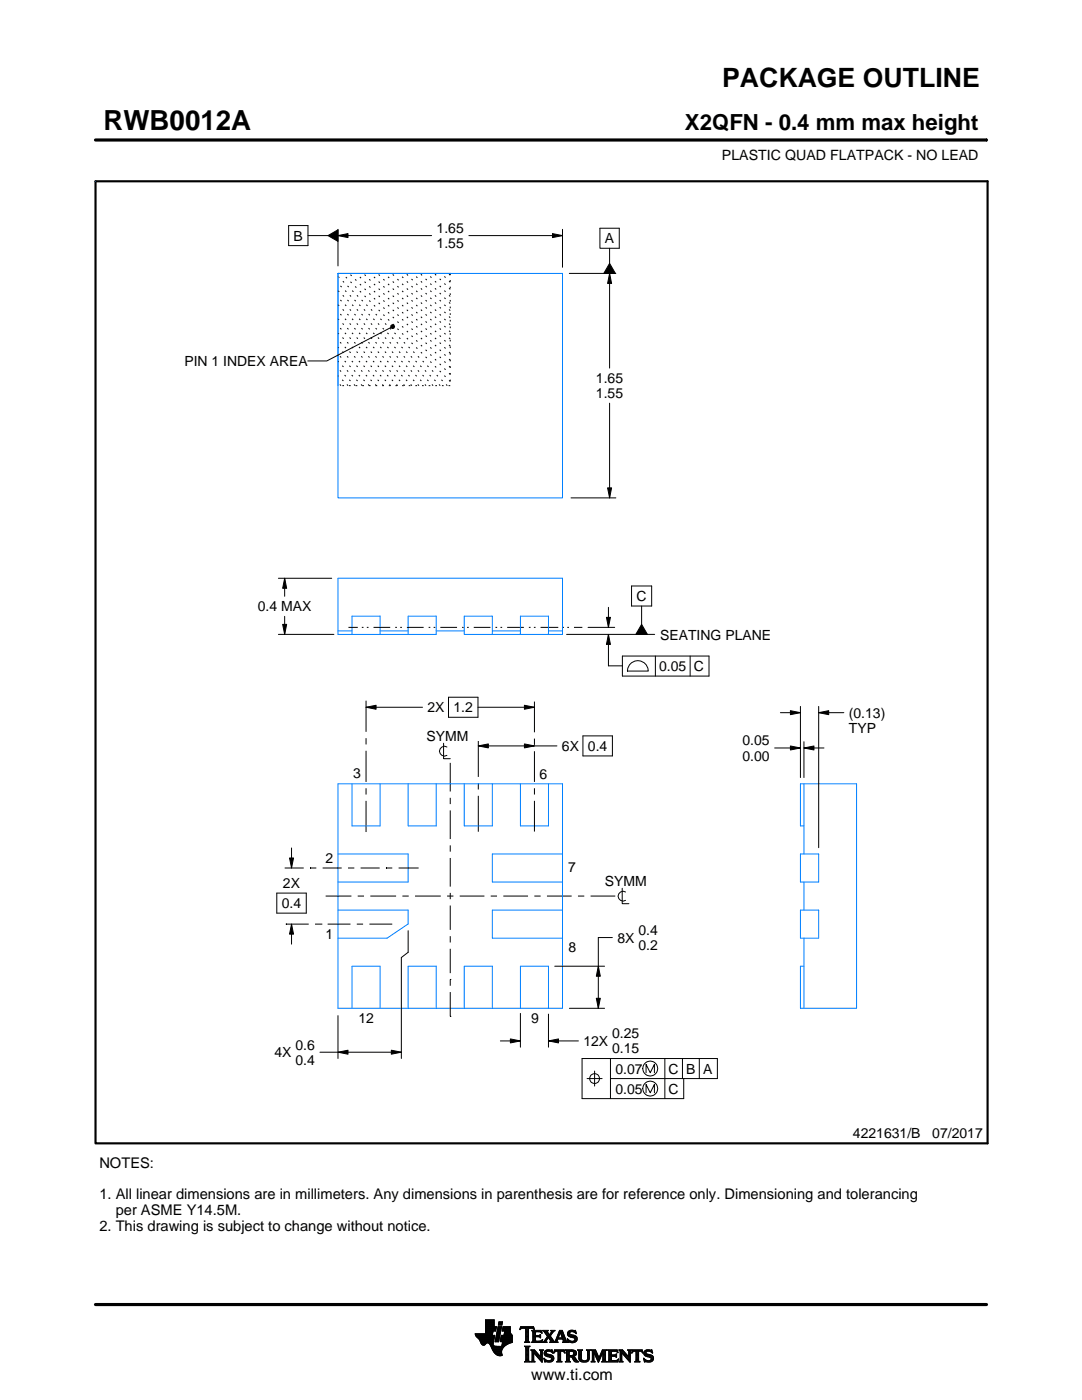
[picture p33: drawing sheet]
<svg xmlns="http://www.w3.org/2000/svg" width="216mm" height="279mm" viewBox="0 0 216 279" stroke-linecap="round" stroke-linejoin="round" font-family="sans-serif">
<defs><g id="words">
<text font-size="5.5" x="20.6" y="26">RWB0012A</text>
<text font-size="5.3" x="144.1" y="17.4">PACKAGE OUTLINE</text>
<text font-size="4.4" x="136.7" y="26">X2QFN - 0.4 mm max height</text>
<text font-size="3.2" x="106" y="275.3">www.ti.com</text>
<g font-size="2.9">
<text x="19.8" y="233.1">NOTES:</text>
<text x="19.8" y="239.4">1. All linear dimensions are in millimeters. Any dimensions in parenthesis are for reference only. Dimensioning and tolerancing</text>
<text x="19.8" y="245.7">2. This drawing is subject to change without notice.</text>
<text x="23.1" y="242.5">per ASME Y14.5M.</text>
</g>
<g font-size="2.8">
<text x="144.1" y="32">PLASTIC QUAD FLATPACK - NO LEAD</text>
<text x="87.1" y="46.5">1.65</text>
<text x="58.6" y="48">B</text>
<text x="87.1" y="49.5">1.55</text>
<text x="120.7" y="48.5">A</text>
<text x="36.8" y="73">PIN 1 INDEX AREA</text>
<text x="118.9" y="76.5">1.65</text>
<text x="118.9" y="79.5">1.55</text>
<text x="127" y="119.9">C</text>
<text x="51.5" y="122">0.4 MAX</text>
<text x="131.7" y="127.6">SEATING PLANE</text>
<text x="131.5" y="133.9">0.05 C</text>
<text x="85.3" y="142.1">2X 1.2</text>
<text x="169.4" y="143.2">(0.13)</text>
<text x="85.1" y="147.9">SYMM</text>
<text x="112.1" y="149.9">6X 0.4</text>
<text x="148.1" y="148.8">0.05</text>
<text x="169.4" y="146.2">TYP</text>
<text x="70.5" y="155.3">3</text>
<text x="107.7" y="155.4">6</text>
<text x="148.1" y="151.8">0.00</text>
<text x="65" y="172.2">2</text>
<text x="56.5" y="177.2">2X</text>
<text x="113.4" y="174">7</text>
<text x="120.7" y="176.9">SYMM</text>
<text x="56.2" y="181.2">0.4</text>
<text x="64.9" y="187.5">1</text>
<text x="113.4" y="189.9">8</text>
<text x="123.2" y="188.1">8X</text>
<text x="127.4" y="186.6">0.4</text>
<text x="127.4" y="189.6">0.2</text>
<text x="59" y="209.5">0.6</text>
<text x="71.5" y="204.2">12</text>
<text x="106" y="204.3">9</text>
<text x="116.4" y="208.7">12X</text>
<text x="122.2" y="207.2">0.25</text>
<text x="54.8" y="211">4X</text>
<text x="59" y="212.5">0.4</text>
<text x="122.2" y="210.2">0.15</text>
<text x="122.8" y="214.3">0.07</text>
<text x="133.4" y="214.3">C B A</text>
<text x="122.8" y="218.3">0.05</text>
<text x="133.4" y="218.3">C</text>
<text x="170.2" y="227.2">4221631/B</text>
<text x="186" y="227.2">07/2017</text>
</g>
<text font-size=".3" x="103.9" y="28.1">SCALE 6.500</text>
</g></defs>
<g fill="none" stroke="#0080ff" stroke-width=".2">
<path d="M19.1 36.2h.1M67.4 54.6h44.8v44.8h-44.8zM67.4 54.6v22.4M67.4 54.6h22.4M67.4 125.9h2.8M70.2 126.6v-3.6h5.6v3.6M75.8 125.9h5.6M81.4 126.6v-3.6h5.6v3.6h-19.6v-11.2h44.8v11.2h-19.6v-3.6h5.6v3.6M87 125.9h5.6M98.2 125.9h5.6M103.8 126.6v-3.6h5.6v3.6M109.4 125.9h2.8"/>
<path d="M67.4 156.4h44.8v44.8h-44.8zM70.2 156.4v8.4h5.6v-8.4M81.4 156.4v8.4h5.6v-8.4M92.6 156.4v8.4h5.6v-8.4M103.8 156.4v8.4h5.6v-8.4M160.4 156.4v14M67.4 170.4h14v5.6h-14M112.2 170.4h-14v5.6h14M159.7 170.4h3.7v5.6h-3.7zM160.4 164.8h-.7v-8.4h11.2v44.8h-11.2v-8.4h.7M160.4 176v5.6M67.4 181.6h14v2.8l-4.2 2.8h-9.8"/>
<path d="M112.2 181.6h-14v5.6h14M159.7 181.6h3.7v5.6h-3.7zM160.4 187.2v14M75.8 201.2v-8.4h-5.6v8.4M87 201.2v-8.4h-5.6v8.4M98.2 201.2v-8.4h-5.6v8.4M109.4 201.2v-8.4h-5.6v8.4"/>
</g>
<g fill="none" stroke="#000" stroke-width=".2" stroke-dasharray=".3 1" stroke-linecap="butt">
<path d="M89.8 54.6v22.4M89.8 59.2l-4.6-4.6M89.8 57.8l-3.1-3.2M89.8 56.3l-1.7-1.7M89.8 54.9l-.3-.3M68 77l-.6-.6M69.5 77l-2.1-2.1M70.9 77l-3.5-3.5M72.3 77l-4.9-4.9M73.7 77l-6.3-6.3M75.1 77l-7.7-7.7M76.5 77l-9.1-9.1"/>
<path d="M77.9 77l-10.5-10.5M79.4 77l-12-12M80.8 77l-13.4-13.4M82.2 77l-14.8-14.8M83.6 77l-16.2-16.2M85 77l-17.6-17.6M86.4 77l-19-19M87.8 77l-20.4-20.4M89.3 77l-21.9-21.8M89.8 76.1l-21.5-21.5M89.8 74.7l-20.1-20.1M89.8 73.3l-18.7-18.7"/>
<path d="M89.8 71.9l-17.3-17.3M89.8 70.5l-15.9-15.9M89.8 69.1l-14.5-14.5M89.8 67.7l-13-13.1M89.8 66.2l-11.6-11.6M89.8 64.8l-10.2-10.2M89.8 63.4l-8.8-8.8M89.8 62l-7.4-7.4M89.8 60.6l-6-6M89.8 77h-22.4"/>
</g>
<g fill="none" stroke="#000" stroke-width=".2">
<path d="M19.1 27.9h177.7M196.8 27.7v.5M57.6 45h3.9v4h-3.9zM61.5 47h3.9M65.4 47l2-1.1v2.3zM67.4 47l2-.4v.8zM67.4 45.8v7.3M67.4 47h18.7M93.6 47h18.6M110.2 46.6l2 .4-2 .4zM112.2 45.8v7.5M113.6 54.6h9.3"/>
<path d="M119.7 45.5h3.9v4h-3.9zM121.6 54.6l.4 2h-.8zM121.6 49.5v3.1M121.6 54.6v18.9M121.6 52.6l1.2 2h-2.3zM78 65l.3-.2 .3 .1 .1 .3-.1 .3-.3 .1-.3-.2zM78 65.4l-12.8 6.6h-3.8M113.9 99.4h9M121.2 97.4h.8l-.4 2zM121.6 80.5v18.9M55.6 115.4h10.6M56.8 115.4l.4 2h-.8z"/>
<path d="M56.8 115.4v3.6M126 116.9h4v4h-4zM55.6 126.6h11M56.4 124.6h.8l-.4 2zM56.8 123v3.6M69.5 125.2h1.7M71.2 125.2h.1M72.2 125.2h.3M73 139.8v6.3M73.2 125.2h.3M74.5 125.2h3.4M78.9 125.2h.3"/>
<path d="M79.9 125.2h.3M81.2 125.2h3.3M85.5 125.2h.4M86.5 125.2h.4M87.9 125.2h3.3M89.5 139.1h5.9v4h-5.9zM92.2 125.2h.3M93.2 125.2h.3M94.5 125.2h3.4M98.9 125.2h.3M99.9 125.2h.3M101.2 125.2h3.3"/>
<path d="M105.5 125.2h.4M106.5 125.2h.4M107.9 125.2h3.3M111.2 125.2h.1M112.2 125.2h.3M113.1 126.6h17.5M113.2 125.2h.3M114.5 125.2h1.7M117.3 125.2h5.4M121 123.2h.8l-.4 2zM121.4 126.6l.4 2h-.8zM121.4 126.6v6.3h2.8"/>
<path d="M121.4 121.2v4M124.2 130.9h17.3v4h-17.3zM125.6 132.7a2.08 2.08 0 0 1 2.3-.7 2.08 2.08 0 0 1 1.5 1.9h-4.2l.1-.6zM128 120.9v3.7M128 124.6l1.2 2h-2.3zM130.8 130.9v4M137.7 130.9v4M73 141.1l2-.4v.8zM73 147.3v1.3M73 149.8v6.3M73 157.3v1.3M73 159.8v6.3"/>
<path d="M73 141.1h11.3M88.5 148.3v3.1h1.3M89.2 149.1a.98 .98 0 0 0-1.5 .8 .98 .98 0 0 0 1.5 .8M89.8 152.2v5.8M89.8 159.2v1.3M95.4 141.1h11.2M95.4 148.9l2-.4v.8zM95.4 147.9v7.1M95.4 156.3v1.3M95.4 158.8v7.2M95.4 148.9h15.7M104.6 140.7l2 .4-2 .4z"/>
<path d="M104.6 148.5l2 .4-2 .4zM106.6 140v6.1M106.6 147.4v1.3M106.6 149.9v6.2M106.6 157.3v1.3M106.6 159.8v6.2M116.3 146.9h5.9v4h-5.9zM154.6 149.3h5.1M155.7 142.2h4M157.7 148.9l2 .4-2 .4zM157.7 141.8l2 .4-2 .4zM159.7 141v14.2"/>
<path d="M160.4 149.3l2-.4v.8zM160.4 148v7.2M160.4 149.3h4M163.4 142.2l2-.4v.8zM163.4 141v28.2M163.4 142.2h5M55.2 178.2h5.9v4h-5.9zM56.8 173.2h3.8M57.8 171.2h.8l-.4 2zM58.2 169.2v4M61.9 173.2h.1M61.9 173.2h1.2"/>
<path d="M64.4 173.2h3.8M65 178.8h5.1M69.4 173.2h1.3M71.4 178.8h1.2M72 173.2h3.8M73.9 178.8h5.1M77 173.2h.1M77 173.2h1.3M79.5 173.2h3.8M80.3 178.8h1.3M82.8 178.8h5.2M83.3 173.2h.1"/>
<path d="M89.2 178.8h1.3M89.8 161.7v5.8M89.8 168.7v1.3M89.8 171.2v5.7M89.8 178.2v1.3M91.7 178.8h5M97.9 178.8h1.3M100.4 178.8h5M106.6 178.8h1.3M109.1 178.8h5M115.3 178.8h1.3M117.8 178.8h5"/>
<path d="M124.2 177.3v3.1h1.3M124.8 178a.98 .98 0 0 0-1.5 .9 .98 .98 0 0 0 1.5 .8M57 184.4h.1M57 184.4h4.6M58.2 184.4l.4 2h-.8zM58.2 184.4v4M62.9 184.4h1.2M64.1 184.4h.1M65.4 184.4h4.5M71.2 184.4h1.3M73.7 184.4h4.6M81.4 185.7v4.4l-1.3 1v20.1"/>
<path d="M89.8 195.5h.1M89.8 180.7v4.9M89.8 186.8v1.3M89.8 189.4v4.8M89.8 195.5v1.2M89.8 198v4.8M110.7 192.8h9.9M119 199.2h.8l-.4 2zM119.4 192.8l.4 2h-.8zM122.2 187.1h-2.8v14.1M63.8 210h16.3M67.4 210l2-.4v.8z"/>
<path d="M67.4 202.7v8.5M78.1 209.6l2 .4-2 .4zM89.8 202.8h.1M99.8 207.7h4M101.8 207.3l2 .4-2 .4zM103.8 202.2v6.8M109.4 207.7l2-.4v.8zM109.4 207.7h6M109.4 202.4v6.6M113.6 201.2h7M117.1 215.3h3M118.6 213.8v3"/>
<path d="M121.8 215.3h21.3v-4h-27v8h20.3v-4M121.8 211.3v8M128.9 214.1v-1.7l.8 1.7 .9-1.7v1.7M128.9 218.1v-1.7l.8 1.7 .9-1.7v1.7M132.7 211.3v8M136.2 211.3v4M139.5 211.3v4M94.8 266.2h3.5M94.8 266.3h3.5M94.9 266.4h3.3M94.9 266.5h3.8l-.2 1.2M94.9 266.5h3.8"/>
<path d="M95 266.6h3.7M95 266.7h3.7M95.1 266.8h3.6M95.2 266.9h3.4M95.3 267h3.3M95.4 267.1h3.2M95.5 267.2h3.1M95.6 267.3h3M95.7 267.4h2.8M95.7 267.5h2.8M95.8 267.6h2.7M95.8 267.7h2.7"/>
<path d="M95.9 267.8h2.6M95.9 267.9h2.5M95.9 268h2.5M96 268h1.1M96 268.1h1M96.1 268.2h.8M96.1 268.3h.7M96.2 268.4h.6M96.3 268.4h.4M96.9 266.1h1.4M96.9 266h1.4M96.9 265.9h1.4"/>
<path d="M96.9 265.8h1.5M96.9 265.7h1.5M96.9 264.7l2.2 .1-.2 .9h-.5l-.2 .8M96.9 265.6h2M96.9 265.5h2M96.9 265.4h2M96.9 265.3h2.1M96.9 265.2h2.1M96.9 265.1h2.1M96.9 265h2.1M96.9 264.9h2.1M96.9 264.8h2.2"/>
<path d="M96.9 264.6h1.7M96.9 264.5h1.7M96.9 264.4h1.7M96.9 264.3h1.7M96.9 264.2h1.7M96.9 264.1h1.7M96.9 264h1.7M96.9 263.9h1.7M96.9 263.8h1.7M96.9 263.7h1.7M96.9 263.6h1.7M96.9 263.5h1.7"/>
<path d="M96.9 263.4h1.7M97.5 268h.9M97.6 268.1h.8M97.7 268.2h.7M97.7 268.3h.7M97.8 268.4h.6M97.9 268.5h.6M97.9 268.6h.7M98 268.7h1.1M98 268.8h2.6M98 268.8h2.5M98.1 268.9h2.3"/>
<path d="M98.1 269h2.3M98.1 269.1h2.2M98.2 269.2h2.1M98.2 269.2h2M98.2 269.3h2M98.3 269.4h1.9M98.3 269.5h1.8M98.4 269.6h1.7M98.4 268v.4l.3 .2 2 .1M98.5 269.7h1.6M98.5 267.7l-.1 .3M98.5 269.8h1.6"/>
<path d="M98.6 269.9h1.5M98.6 264.8v-1.4h-1.7v2.8h-2.1l.1 .3 .8 .9 .6 1h.4l.5-.4 .4 .1 1 1.8 .8 .6h.8l-.1-1.1 .8-.9M98.6 270h1.5M98.7 270h1.4M98.8 270.1h1.3M98.8 267.7h.7M98.8 267.6h.7M98.8 267.5h.7M98.9 270.2h1.2M98.9 267.4h.7M98.9 267.3h.7M98.9 267.2h.7"/>
<path d="M98.9 267.1h.7M98.9 267h.7M98.9 270.3h1.3M99 266.9h.6M99 266.9h.7M99 266.8h.7M99 266.7h.7M99 266.6h.7M99 266.5h.7M99.1 270.4h1.1M99.1 266.4h.7M99.1 266.3h.7"/>
<path d="M99.1 266.2h.7M99.1 266.1h.7M99.1 266h.7M99.2 265.9h.7M99.2 265.8h.7M99.2 270.4h1M99.2 265.7h.7M99.2 265.6h.7M99.2 265.5h.7M99.3 265.4h.6M99.3 265.4h.7M99.3 265.3h.7"/>
<path d="M99.3 265.2h.7M99.3 265.1h.7M99.3 265h.7M99.4 270.5h.8M99.4 264.9h.7M99.4 264.8h.7M99.4 264.8h.7l-.6 3h-.7zM99.4 264.5l.2-.7h.7l-.2 .7h-.7M99.5 264.4h.6M99.5 264.3h.7M99.5 264.2h.7M99.5 264.1h.7"/>
<path d="M99.5 264h.7M99.5 263.9h.7M99.6 263.8h.7M99.8 270.6h.1M99.8 267.7h2.4M99.8 267.6h2.4M99.8 267.5h2.4M99.9 267.4h2.3M99.9 267.3h2.3M99.9 267.2h2.3M99.9 267.1h2.3M99.9 267h2.3"/>
<path d="M99.9 266.9h2.3M100 266.9h2.2M100 266.8h2.2M100 266.7h2.2M100 266.6h2.2M100 266.5h2.2M100.1 268.6h.7M100.2 268.5h.7M100.2 268.4h.8M100.2 268.4h.9M100.2 268.3h1M100.2 268.2h1.2"/>
<path d="M100.2 265.6h1.6M100.2 268.1h1.4M100.2 265.5h1.6M100.2 268h1.6M100.3 265.4h1.5M100.3 268h1.7M100.3 267.9h1.9M100.3 265.3h1.5M100.3 267.8h1.9M100.3 265.2h1.5M100.3 265.1h1.5M100.3 265h1.5"/>
<path d="M100.4 264.9h1.4M100.4 264.8h1.4M100.6 266.5l.1-.8h-.5l.2-.9h1.4l.1 1.1 .3 .6v1.4l-1.3 .6M100.6 266.4h1.5M100.6 266.3h1.4M100.6 266.2h1.4M100.6 266.1h1.3M100.7 266h1.2M100.7 265.9h1.2M100.7 265.8h1.1M100.7 265.7h1.1M102.2 266.5h-2.2l-.2 1.1 .1 .2h.4l-.2 .9"/>
<path d="M103.7 265.3h.1M103.8 265.2h.2M103.8 265h2.8M103.8 264.9h2.7M103.9 264.8h2.6M104.7 267.8h1M104.7 271.8h1.1M104.7 268.7h1M104.8 267.7h.7M104.8 271.7h.8M104.9 265.2h.6M104.9 268.9h.6"/>
<path d="M104.9 267.6h.6M104.9 267.5l-.2 .3M104.9 267.5h.6M104.9 267.4h.6M104.9 267.3h.6M104.9 267.2h.6M104.9 267.1h.6M104.9 267h.6M104.9 266.8h.6M104.9 266.7h.6M104.9 266.6h.6M104.9 266.5h.6"/>
<path d="M104.9 266.4h.6M104.9 266.3h.6M104.9 266.2h.6M104.9 266.1h.6M104.9 265.9h.6M104.9 265.8h.6M104.9 265.7h.6M104.9 265.6h.6M104.9 265.5h.6M104.9 265.4h.6M104.9 265.3h.6M104.9 271.5h.6"/>
<path d="M104.9 269h.6M104.9 271.4h.6M104.9 271.4v-2.4l-.2-.4h1.1l-.3 .4v2.4M104.9 271.4l-.2 .4h1.1l-.3-.4M104.9 271.3h.6M104.9 271.2h.6M104.9 271.1h.6M104.9 271h.6M104.9 270.9h.6M104.9 270.8h.6M104.9 270.6h.6M104.9 270.5h.6"/>
<path d="M104.9 270.4h.6M104.9 270.3h.6M104.9 270.2h.6M104.9 270.1h.6M104.9 270h.6M104.9 269.9h.6M104.9 269.8h.6M104.9 269.6h.6M104.9 269.5h.6M104.9 269.4h.6M104.9 269.3h.6M104.9 269.2h.6"/>
<path d="M104.9 269.1h.6M105.5 267.5l.2 .3M105.5 267.5v-2.3l.7-.1 .4 .3-.1-.6h-2.6l-.1 .6 .4-.3 .7 .1v2.3M105.7 267.8h-1M105.9 271.8h.8M105.9 269.4h.8M106.1 269.5h.7M106.1 267.8h2M106.1 271.7h.5M106.2 269.6h.7M106.2 271.5h.3M106.2 265.6h1.8"/>
<path d="M106.2 269.8h.8M106.2 271.4h.3M106.2 271.4l-.3 .4h.8l-.2-.4M106.2 271.3h.3M106.2 271.2h.3M106.2 271.1h.3M106.2 271h.3M106.2 270.9h.3M106.2 270.8h.3M106.2 270.6h.3M106.2 270.5h.3M106.2 270.4h.3"/>
<path d="M106.2 270.3h.3M106.2 270.2h.3M106.2 270.1h.3M106.2 270h1M106.2 269.9h.9M106.2 269.8v1.6M106.2 269.8l-.3-.4h.8l1.2 1.4M106.3 267.7h1.8M106.3 265.7h1.8M106.3 267.6h.6M106.3 265.8h.6M106.3 267.5l-.2 .3"/>
<path d="M106.3 267.5h.5M106.3 267.4h.5M106.3 267.3h.5M106.3 267.2h.5M106.3 267.1h.5M106.3 267h.5M106.3 266.8h.5M106.3 266.7h1.6M106.3 266.6h1.6M106.3 266.5h.5M106.3 266.4h.5M106.3 266.3h.5"/>
<path d="M106.3 266.2h.5M106.3 266.1h.5M106.3 265.9h.5M106.4 265.2h.2M106.5 270h.1M106.5 270v1.4M106.5 265.3h.1M106.6 270.1h.7M106.7 270.2h.7M106.8 270.3h.7M106.8 265.9l.2-.1h.6l.6 .2-.2-.5h-1.9l.2 .3v1.7M106.8 265.9v.6h.8l.3-.2v.7"/>
<path d="M106.9 270.4h.7M107 270.5h.7M107.1 270.6h.7M107.2 270.8h1M107.3 270.9h.9M107.4 271h.8M107.5 271.1h.7M107.6 271.2h.6M107.6 266.5h.3M107.7 271.3h.5M107.7 269.4h.7M107.7 266.8h.2"/>
<path d="M107.7 267.6h.5M107.8 266.4h.1M107.8 271.4h.4M107.8 267h.1M107.8 265.8h.3M107.8 269.5h.5M107.9 271.5h.3M107.9 269.6h.3M107.9 267l-.3-.2h-.8l.1 .8h.9l.5-.2M107.9 269.8h.3M107.9 270.6h.3M107.9 270.5h.3"/>
<path d="M107.9 270.4h.3M107.9 270.3h.3M107.9 270.2h.3M107.9 270.1h.3M107.9 270h.3M107.9 269.9h.3M107.9 269.8v1M107.9 269.8l-.2-.4h.7l-.2 .4M108 271.7h.2M108 265.9h.1M108 267.5h.2M108.1 271.8h.1"/>
<path d="M108.1 266.1h.1M108.2 267.4h.1M108.2 269.8v2.1l-1.7-1.9M108.2 267.8h.9M108.3 267.4l-.2 .5-2-.1M108.3 265.6h1M108.5 267.7h.5M108.5 271.1l.8 .4h.5l.2-.2-.1-.3-1-.4-.3-.3 .1-.7 .8-.2 .5 .1 .2-.1 .1 .6-.9-.3-.3 .1-.1 .3 1.3 .4 .2 .6M108.5 271.1h.1M108.5 265.7h.7M108.5 271.2h.2M108.6 271.3h.2"/>
<path d="M108.6 270.1h.4M108.6 270h.4M108.6 270.2h.6M108.6 267.6h.4M108.6 271.4h.4M108.6 269.9h.4M108.6 270.3h1M108.6 265.8h.7M108.6 271.5h.8M108.6 269.8h.5M108.7 271.7h1.5M108.7 270.4h1.3"/>
<path d="M108.7 267.5h.3M108.7 271.8h.1M108.7 265.9h.6M108.7 269.6h1.5M108.8 267.4h.3M108.8 270.5h1.5M108.8 266.1h.6M108.8 269.5h1.4M108.8 267.3h.4M108.9 266.2h.6M108.9 267.2h.4M108.9 266.3h.6"/>
<path d="M108.9 270.6h1.5M109 267.1h.3M109 266.4h1M109.1 271.8h.9M109.1 269.4h.7M109.1 267h.9M109.1 266.5h.8M109.1 267.8h-.9M109.2 266.8h.8M109.2 266.6h.6M109.2 266.7h.7M109.2 266.7l-.6 .9-.4 .2"/>
<path d="M109.3 270.8h1.1M109.5 267.1h.6M109.6 267.2h.6M109.7 271.5h.7M109.7 267.3h.6M109.7 267.8l.2-.1-.5-.8-.4 .8 .1 .1M109.7 267.8h1.6M109.7 266.3h.4M109.7 267.4h.6M109.8 270.9h.7M109.8 266.2h.3M109.8 266.6l.9 1.2 1-2.3h.5l.8 2.1 .3 .2"/>
<path d="M109.8 267.5h.6M109.9 266.1h.3M109.9 269.8h.4M109.9 267.6h.6M109.9 267.7h.7M109.9 271.4h.5M109.9 265.9h.4M110 271h.5M110 265.6h.7M110 265.9l-.4 .5-.4-.6 .2-.3h-1.1l.9 1.2M110 265.9l.1-.2-.2-.2h.8l-.9 1.1M110 271.3h.5"/>
<path d="M110 265.8h.4M110 271.1h.5M110 271.2h.5M110.1 269.4h.1M110.1 265.7h.4M110.1 269.9h.2M110.2 270h.1M110.5 270h.1M110.5 269.9h.2M110.5 271.1l-.3 .6-.7 .2-.6-.2-.2 .1-.2-.7M110.5 269.8h.3M110.6 269.6h2.1"/>
<path d="M110.6 269.5h2M110.6 269.4h2M110.7 267.7h.5M110.8 267.6h.4M110.9 267.5h.3M110.9 267.4h.3M111 267.3h.3M111 267.2h1.8M111 267.1h1.8M111.1 267h.3M111.1 271.8h1M111.1 266.8h.4"/>
<path d="M111.2 266.7h.3M111.2 267.5l.1-.2h1l.1 .2M111.2 267.5v.3h.1M111.2 266.6h.3M111.3 266.5h.3M111.3 271.7h.6M111.3 266.4h.3M111.3 271.5h.6M111.3 267.8h-1.6M111.3 269.8h.6M111.4 266.3h.3M111.4 271.4h.5"/>
<path d="M111.4 271.4l-.1-1.7h-.4l-.4 .4 .2-.7h1.9l.1 .7-.4-.4h-.4v1.7M111.4 270.5h.5M111.4 270.4h.5M111.4 270.3h.5M111.4 270.2h.5M111.4 270.1h.5M111.4 270h.5M111.4 269.9h.5M111.4 271.4l-.3 .4h1l-.2-.4M111.4 271.3h.5M111.4 271.2h.5M111.4 271.1h.5"/>
<path d="M111.4 271h.5M111.4 270.9h.5M111.4 270.8h.5M111.4 270.6h.5M111.4 266.2h.3M111.4 266.1h.4M111.5 265.9h.9M111.5 265.8h.8M111.6 265.7h.7M111.6 265.6h.6M111.8 265.9l.4 1.1h-.8zM111.9 266.1h.5"/>
<path d="M111.9 266.2h.5M111.9 266.3h.6M112 266.4h.5M112 266.5h.6M112.1 266.6h.5M112.1 266.7h.6M112.1 266.8h.6M112.2 267h.5M112.2 267.8h1.1M112.3 267.3h.6M112.3 267.4h.6M112.4 267.5h.6"/>
<path d="M112.4 267.5v.3h-.2M112.4 269.8h.3M112.4 267.6h.6M112.4 267.7h.7M112.6 269.9h.1M112.6 270h.2M112.8 271.8h1M112.8 269.4h1.6M113 269.5h1.7M113 271.7h.7M113 269.6h1.9M113 271.5h.6"/>
<path d="M113 269.8h.6M113 271.4h.6M113 271.4l-.2 .4h1l-.2-.4M113 271.3h.6M113 271.2h.6M113 271.1h.6M113 271h.6M113 270.9h.6M113 270.8h1.5M113 270.6h1.6M113 270.5h1.8M113 270.4h.6"/>
<path d="M113 270.3h.6M113 270.2h.6M113 270.1h.6M113 270h.6M113 269.9h.6M113 269.8v1.6M113 269.8l-.2-.4h1.5l.5 .2 .2 .3v.4l-.2 .3-.4 .1M113.2 267.3h.2M113.2 267.4h.3M113.2 266.2h.5M113.2 266.3h.6M113.2 266.1h.5"/>
<path d="M113.3 267.5h.3M113.3 267.8h-1.1M113.3 266.4h.9M113.3 265.9h.4M113.3 267.6h.6M113.3 266.5h1.3M113.3 267.7h1.6M113.3 265.8h.5M113.3 267.8h.2M113.4 266.6h1.5M113.4 265.7h1.5M113.4 265.7l.5-.2 .7 .1 .2-.1 .1 .7-.7-.4h-.4l-.1 .3 .1 .2 .9 .2 .4 .3 .1 .5-.3 .5-.6 .2-.7-.2-.2 .1-.2-.7 .9 .5 .4-.1 .2-.3-.1-.3-1.2-.4-.2-.5z"/>
<path d="M113.5 266.7h1.5M113.5 265.6h1.4M113.6 271.4v-.6h.4l.7 .9 .8 .1M113.6 269.9l.1-.2 .7 .2v.4l-.4 .2M113.6 269.9v.6M113.7 267.8h1.1M113.8 266.8h1.3M113.8 265.5h.6M114 268h.4M114.1 270.9h.6M114.2 271h.6M114.2 271.1h.7"/>
<path d="M114.3 271.2h.6M114.3 267h.8M114.3 269.8h.7M114.3 270.4h.6M114.4 271.3h.6M114.4 270.7l1.1 1.1M114.4 270.7h.1M114.4 271.4h.7M114.4 269.9h.6M114.4 270.3h.6M114.5 267.6h.5M114.5 270.2h.5"/>
<path d="M114.5 270h.5M114.5 265.8h.4M114.5 270.1h.5M114.5 271.5h.7M114.6 271.7h.7M114.6 267.1h.6M114.6 267.5h.5M114.7 267.2h.5M114.7 267.4h.5M114.7 265.9h.3M114.7 267.3h.5M114.7 271.8h.8"/>
<path d="M114.8 266.1h.2M114.9 266.2h.1M115.3 269.4h.9M115.4 269.5h.7M115.5 269.6h.5M115.5 269.8h.5M115.5 269.8v1.4l.4 .5 .6 .2 .6-.1 .4-.3 .1-.5M115.5 271h.5M115.5 270.9h.5M115.5 270.8h.5M115.5 270.6h.5M115.5 270.5h.5"/>
<path d="M115.5 270.4h.5M115.5 270.3h.5M115.5 270.2h.5M115.5 270.1h.5M115.5 270h.5M115.5 269.9h.5M115.5 269.8l-.2-.4h.9l-.2 .4M115.5 271.1h.5M115.5 271.2h.5M115.5 271.3h.6M115.6 271.4h.6M115.7 271.5h.8"/>
<path d="M115.8 271.7h1.5M116 271l.2 .4 .4 .2 .5-.2 .2-.4M116 269.8v1.2M116 271.8h1.1M116.8 271.5h.6M117 269.4h.8M117.1 271.4h.4M117.2 269.5h.5M117.2 271.3h.4M117.2 269.6h.4M117.2 271.2h.4M117.2 271.1h.4"/>
<path d="M117.3 269.8h.3M117.3 271h.3M117.3 270.9h.3M117.3 270.8h.3M117.3 270.6h.3M117.3 270.5h.3M117.3 270.4h.3M117.3 270.3h.3M117.3 270.2h.3M117.3 270.1h.3M117.3 270h.3M117.3 269.9h.3"/>
<path d="M117.6 269.8l.2-.4h-.8l.2 .3 .1 1.3M117.6 269.8v1.2M118 271.8h.7M118 269.4h.8M118.1 269.5h.8M118.1 271.7h.5M118.2 269.6h.7M118.2 271.5h.3M118.2 269.8h.8M118.2 271.4h.3M118.2 269.8l-.2-.4h.8l.7 1.6 .7-1.6h.9l-.3 .4M118.2 271.4l-.2 .4h.7l-.2-.4"/>
<path d="M118.2 271.3h.3M118.2 271.2h.3M118.2 271.1h.3M118.2 271h.3M118.2 270.9h.3M118.2 270.8h.3M118.2 270.6h.3M118.2 270.5h.3M118.2 270.4h.3M118.2 270.3h.3M118.2 270.2h.3M118.2 270.1h.3"/>
<path d="M118.2 270h.9M118.2 269.9h.8M118.2 269.8v1.6M118.6 270.1h.5M118.6 270.2h.6M118.7 270.3h.5M118.7 270.4h.6M118.8 270.5h.5M118.8 270.6h.6M118.9 270.8h.5M118.9 270.9h.6M119 271h.8"/>
<path d="M119 271.1h.8M119.1 271.2h.6M119.1 271.3h.6M119.2 271.4h.4M119.2 271.5h.4M119.3 271.7h.2M119.3 271.8h.2M119.6 270.9h.3M119.6 270.8h.3M119.7 270.6h.3M119.7 270.5h.3M119.8 270.4h.3"/>
<path d="M119.8 270.3h.3M119.9 270.2h.3M119.9 270.1h.3M120 270h.8M120 269.9h.8M120 269.8h.8M120.1 271.8h1M120.1 269.6h.7M120.1 269.5h.8M120.2 269.4h.9M120.2 271.7h.7M120.3 271.5h.5"/>
<path d="M120.3 271.4h.5M120.3 271.4l-.2 .4h1l-.3-.4M120.3 271.4v-1.5l-.9 2-.9-2v1.5M120.3 271.3h.5M120.3 271.2h.5M120.3 271.1h.5M120.3 271h.5M120.3 270.9h.5M120.3 270.8h.5M120.3 270.6h.5M120.3 270.5h.5M120.3 270.4h.5"/>
<path d="M120.3 270.3h.5M120.3 270.2h.5M120.3 270.1h.5M120.8 269.8v1.6M121.2 271.8h2M121.2 269.4h1.9M121.4 269.5h1.8M121.4 271.7h1.9M121.5 269.6h1.7M121.5 271.5h1.8M121.5 269.8h.5M121.5 271.4h.5"/>
<path d="M121.5 269.8l-.3-.4h1.9l.2 .6M121.5 269.9h.5M121.5 269.8v1.6M121.5 271.3h.5M121.5 271.2h.5M121.5 271.1h.5M121.5 271h.5M121.5 270.9h.5M121.5 270.8h.5M121.5 270.6h1.5M121.5 270.5h1.5M121.5 270.4h1.5"/>
<path d="M121.5 270.3h.5M121.5 270.2h.5M121.5 270.1h.5M121.5 270h.5M122.6 270.4l.4-.2v.7l-.2-.2h-.8v.8h.2M122.9 270.8h.1M122.9 270.3h.1M123 269.8h.3M123.1 271.4h.3M123.2 269.9h.1M123.3 270h.1M123.3 270l-.4-.3h-.8l-.1 .7"/>
<path d="M123.3 271.3h.1M123.4 271.2h.1M123.4 271.2l-.2 .6h-2l.3-.4M123.4 271.2l-.3 .3h-.4M123.5 271.8h.8M123.5 269.4h.7M123.6 269.5h.7M123.7 271.7h.5M123.7 269.6h.7M123.7 271.5h.4M123.7 269.8h.8M123.7 271.4h.4"/>
<path d="M123.7 271.4l-.2 .4h.8l-.2-.4M123.7 271.3h.4M123.7 271.2h.4M123.7 271.1h.4M123.7 271h.4M123.7 270.9h.4M123.7 270.8h.4M123.7 270.6h.4M123.7 270.5h.4M123.7 270.4h.4M123.7 270.3h.4M123.7 270.2h.4"/>
<path d="M123.7 270.1h.4M123.7 270h1M123.7 269.9h.9M123.7 269.8v1.6M123.7 269.8l-.2-.4h.7l1.2 1.4 .1-1M124.1 270v1.4M124.1 270h.1M124.2 270.1h.6M124.2 270.2h.7M124.3 270.3h.7M124.4 270.4h.7M124.5 270.5h.7"/>
<path d="M124.6 270.6h.7M124.7 270.8h1.1M124.8 270.9h1M124.9 271h.9M125 271.1h.8M125.1 271.2h.7M125.2 271.3h.6M125.2 269.4h.8M125.3 271.4h.5M125.4 269.5h.5M125.4 271.5h.4M125.4 269.6h.4"/>
<path d="M125.5 269.8h.3M125.5 269.8l-.3-.4h.8l-.2 .4M125.5 270.4h.3M125.5 270.3h.3M125.5 270.2h.3M125.5 270.1h.3M125.5 270h.3M125.5 269.9h.3M125.5 270.6h.3M125.5 270.5h.3M125.5 271.7h.3M125.6 271.8h.2"/>
<path d="M125.8 269.8v2.1l-1.7-1.9M126 270h.1M126.1 269.9h.1M126.1 269.8h.3M126.1 269.6h2.1M126.2 269.5h2M126.2 269.4h2M126.6 271.8h1.1M126.9 271.7h.6M126.9 271.5h.5M126.9 269.8h.5M126.9 271.4h.5"/>
<path d="M126.9 271.4v-1.7h-.5l-.3 .4 .1-.7h1.9l.2 .7-.4-.4h-.5v1.7M126.9 270.5h.5M126.9 270.4h.5M126.9 270.3h.5M126.9 270.2h.5M126.9 270.1h.5M126.9 270h.5M126.9 269.9h.5M126.9 271.4l-.3 .4h1.1l-.3-.4M126.9 271.3h.5M126.9 271.2h.5M126.9 271.1h.5"/>
<path d="M126.9 271h.5M126.9 270.9h.5M126.9 270.8h.5M126.9 270.6h.5M128 269.8h.3M128.1 269.9h.2M128.2 270h.1M128.4 271.1h.1M128.4 271.2h.2M128.5 271.3h.2M128.5 270.1h.4M128.5 270h.4"/>
<path d="M128.5 270.2h.6M128.5 271.4h.4M128.5 269.9h.4M128.5 270.3h1M128.5 271.5h.8M128.5 269.8h.5M128.6 271.7h1.5M128.6 270.4h1.3M128.6 271.8h.1M128.6 269.6h1.5M128.7 270.5h1.5M128.7 269.5h1.4"/>
<path d="M128.8 270.6h1.5M128.9 271.8h1M129 269.4h.7M129.1 270.8l-.6-.4 .1-.7 .5-.3 .8 .1 .2-.1 .1 .7-.8-.4-.4 .1-.1 .2 1.3 .5 .2 .6M129.1 270.8l.8 .2v.4l-.7 .1-.8-.4M129.2 270.8h1.1M129.6 271.5h.7M129.6 270.9h.8M129.8 269.8h.4M129.8 271.4h.5M129.9 271h.5M129.9 271.3h.5"/>
<path d="M129.9 271.1h.5M129.9 271.2h.5M129.9 269.4h.2M130 269.9h.2M130.1 270h.1M130.4 271.1l-.3 .6-.7 .2-.6-.2-.2 .1-.2-.7"/>
<circle cx="118.6" cy="215.2" r=".99"/>
<circle cx="129.7" cy="213.3" r="1.49"/>
<circle cx="129.7" cy="217.3" r="1.49"/>
</g>
<g fill="#000">
<path d="M65.4 47l2-1.1v2.3zM67.4 47l2-.4v.8zM110.2 46.6l2 .4-2 .4zM121.6 54.6l.4 2h-.8zM121.6 52.6l1.2 2h-2.3zM78 65l.3-.2 .3 .1 .1 .3-.1 .3-.3 .1-.3-.2zM121.2 97.4h.8l-.4 2zM56.8 115.4l.4 2h-.8zM56.4 124.6h.8l-.4 2zM121.4 126.6l.4 2h-.8zM121 123.2h.8l-.4 2zM128 124.6l1.2 2h-2.3z"/>
<path d="M73 141.1l2-.4v.8zM95.4 148.9l2-.4v.8zM104.6 140.7l2 .4-2 .4zM104.6 148.5l2 .4-2 .4zM157.7 148.9l2 .4-2 .4zM157.7 141.8l2 .4-2 .4zM160.4 149.3l2-.4v.8zM163.4 142.2l2-.4v.8zM57.8 171.2h.8l-.4 2zM58.2 184.4l.4 2h-.8zM119.4 192.8l.4 2h-.8zM67.4 210l2-.4v.8z"/>
<path d="M78.1 209.6l2 .4-2 .4zM101.8 207.3l2 .4-2 .4zM109.4 207.7l2-.4v.8zM119 199.2h.8l-.4 2z"/>
</g>
<path d="M19.1 36.2h178v192h-178z" fill="none" stroke="#000" stroke-width=".43"/>
<path d="M19 27.9h177.8M19 260.3h177.8" fill="none" stroke="#000" stroke-width=".63"/>
<use href="#words"/>
</svg>
